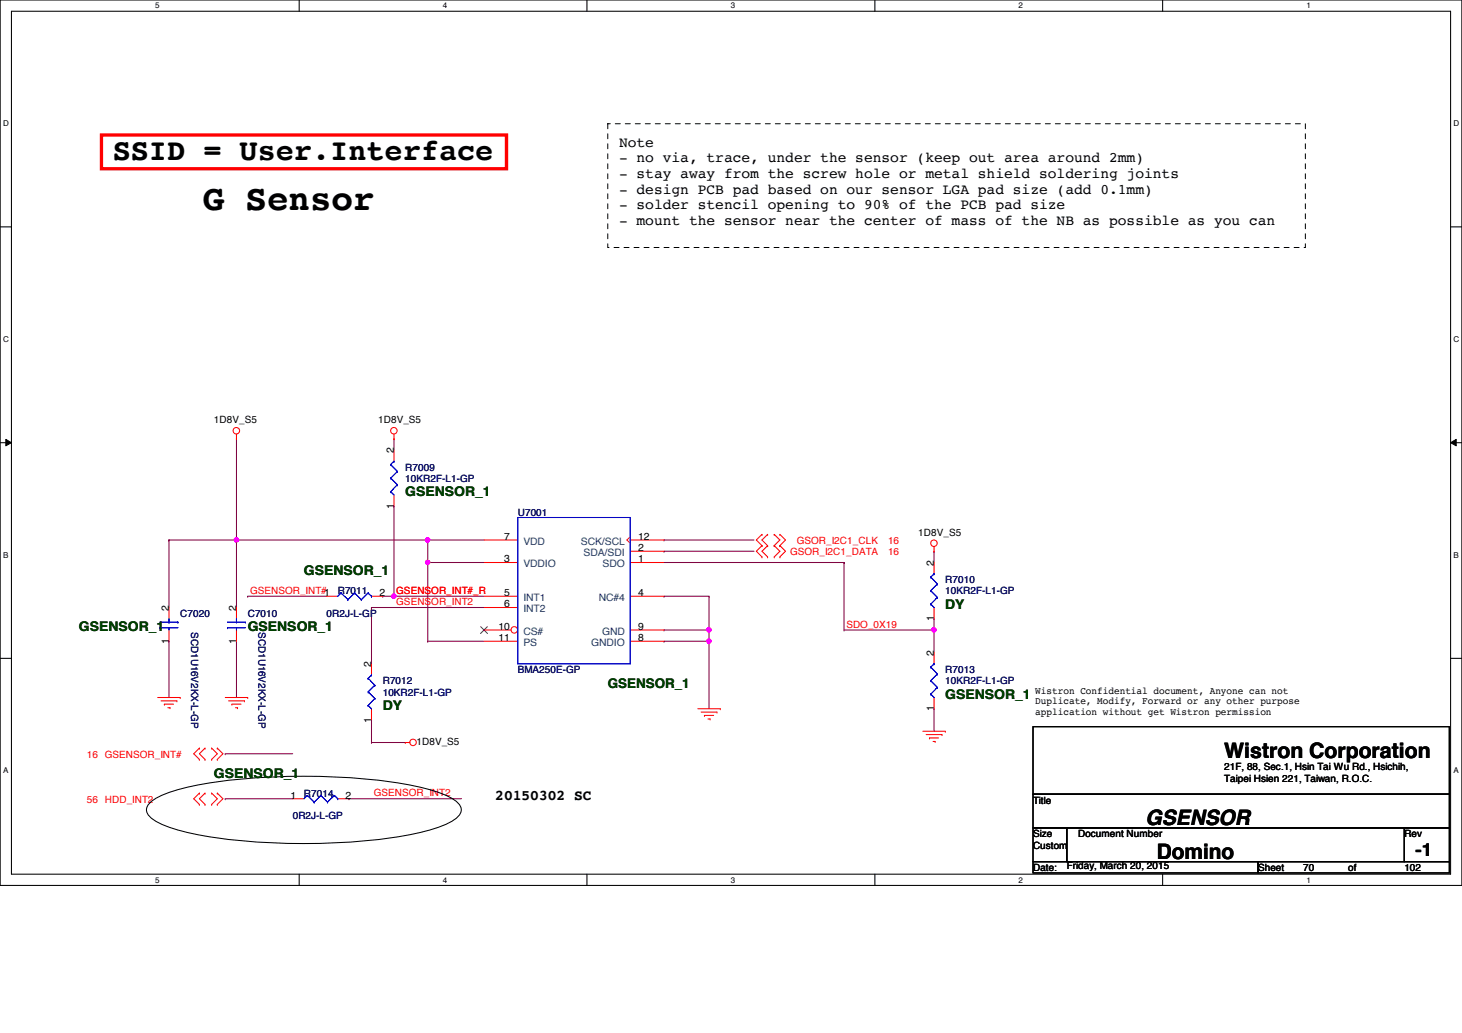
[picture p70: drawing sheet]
<svg xmlns="http://www.w3.org/2000/svg" width="297mm" height="210mm" viewBox="0 0 297 210" stroke-linecap="round" stroke-linejoin="round" font-family="sans-serif">
<defs><g id="words">
<text font-size="7.3" x="41.2" y="42.7">G Sensor</text>
<text font-size="6.1" x="22.9" y="32.6">SSID = User.Interface</text>
<g font-size="4.3">
<text x="248.7" y="154">Wistron Corporation</text>
<text x="232.7" y="167.6">GSENSOR</text>
<text x="235" y="174.5">Domino</text>
</g>
<text font-size="3.6" x="287.6" y="173.9">-1</text>
<g font-size="3">
<text x="125.8" y="29.8">Note</text>
<text x="125.8" y="33">- no via, trace, under the sensor (keep out area around 2mm)</text>
<text x="125.8" y="36.1">- stay away from the screw hole or metal shield soldering joints</text>
<text x="125.8" y="39.3">- design PCB pad based on our sensor LGA pad size (add 0.1mm)</text>
<text x="125.8" y="42.5">- solder stencil opening to 90% of the PCB pad size</text>
<text x="125.8" y="45.7">- mount the sensor near the center of mass of the NB as possible as you can</text>
<text x="100.6" y="162.5">20150302 SC</text>
</g>
<g font-size="2.7" fill="#004000">
<text x="82.3" y="100.8">GSENSOR_1</text>
<text x="61.8" y="116.8">GSENSOR_1</text>
<text x="192.1" y="123.7">DY</text>
<text x="16" y="128.3">GSENSOR_1</text>
<text x="50.3" y="128.3">GSENSOR_1</text>
<text x="123.5" y="139.7">GSENSOR_1</text>
<text x="192.1" y="142">GSENSOR_1</text>
<text x="77.8" y="144.3">DY</text>
<text x="43.5" y="158">GSENSOR_1</text>
</g>
<g font-size="2.1">
<text x="80" y="92.1" transform="rotate(-90 80 92.1)">2</text>
<text x="80" y="103.4" transform="rotate(-90 80 103.4)">1</text>
<text x="102.4" y="109.7">7</text>
<text x="129.7" y="109.7">12</text>
<text x="129.7" y="112">2</text>
<text x="102.4" y="114.3">3</text>
<text x="129.7" y="114.3">1</text>
<text x="189.7" y="115" transform="rotate(-90 189.7 115)">2</text>
<text x="34.3" y="124.1" transform="rotate(-90 34.3 124.1)">2</text>
<text x="48" y="124.1" transform="rotate(-90 48 124.1)">2</text>
<text x="77.1" y="121.1">2</text>
<text x="102.4" y="121.1">5</text>
<text x="102.4" y="123.4">6</text>
<text x="129.7" y="121.1">4</text>
<text x="34.3" y="130.8" transform="rotate(-90 34.3 130.8)">1</text>
<text x="48" y="130.8" transform="rotate(-90 48 130.8)">1</text>
<text x="101.3" y="130.3">11</text>
<text x="101.3" y="128">10</text>
<text x="129.7" y="128">9</text>
<text x="129.7" y="130.3">8</text>
<text x="189.7" y="126.2" transform="rotate(-90 189.7 126.2)">1</text>
<text x="75.4" y="135.6" transform="rotate(-90 75.4 135.6)">2</text>
<text x="189.7" y="133.3" transform="rotate(-90 189.7 133.3)">2</text>
<text x="75.4" y="146.8" transform="rotate(-90 75.4 146.8)">1</text>
<text x="189.7" y="144.5" transform="rotate(-90 189.7 144.5)">1</text>
<text x="59" y="162.3">1</text>
<text x="70.2" y="162.3">2</text>
</g>
<g font-size="2.1" fill="#004080">
<text x="106.3" y="110.7">VDD</text>
<text x="118" y="110.7">SCK/SCL</text>
<text x="118.6" y="113">SDA/SDI</text>
<text x="106.3" y="115.3">VDDIO</text>
<text x="122.4" y="115.3">SDO</text>
<text x="106.3" y="122.1">INT1</text>
<text x="106.3" y="124.4">INT2</text>
<text x="121.7" y="122.1">NC#4</text>
<text x="106.3" y="129">CS#</text>
<text x="106.3" y="131.3">PS</text>
<text x="120.1" y="131.3">GNDIO</text>
<text x="122.3" y="129">GND</text>
</g>
<g font-size="2">
<text x="43.5" y="86">1D8V_S5</text>
<text x="76.8" y="86">1D8V_S5</text>
<text x="186.6" y="108.9">1D8V_S5</text>
<text x="210.4" y="141">Wistron Confidential document, Anyone can not</text>
<text x="210.4" y="143.1">Duplicate, Modify, Forward or any other purpose</text>
<text x="210.4" y="145.2">application without get Wistron permission</text>
<text x="84.6" y="151.4">1D8V_S5</text>
<text x="248.7" y="156.4">21F, 88, Sec.1, Hsin Tai Wu Rd., Hsichih,</text>
<text x="248.7" y="158.8">Taipei Hsien 221, Taiwan, R.O.C.</text>
<text x="209.9" y="163.3">Title</text>
<text x="209.9" y="170.1">Size</text>
<text x="209.9" y="172.4">Custom</text>
<text x="219" y="170.1">Document Number</text>
<text x="285.3" y="170.1">Rev</text>
<text x="209.9" y="177">Date:</text>
<text x="216.7" y="176.6">Friday, March 20, 2015</text>
<text x="255.6" y="177">Sheet</text>
<text x="264.8" y="177">70</text>
<text x="273.9" y="177">of</text>
<text x="285.3" y="177">102</text>
</g>
<g font-size="2" fill="#000080">
<text x="82.3" y="95.6">R7009</text>
<text x="82.3" y="97.9">10KR2F-L1-GP</text>
<text x="105.2" y="104.8">U7001</text>
<text x="192.1" y="118.5">R7010</text>
<text x="36.6" y="125.3">C7020</text>
<text x="50.3" y="125.3">C7010</text>
<text x="66.3" y="125.4">0R2J-L-GP</text>
<text x="68.6" y="120.8">R7011</text>
<text x="192.1" y="120.8">10KR2F-L1-GP</text>
<text x="38.8" y="128.5" transform="rotate(90 38.8 128.5)">SCD1U16V2KX-L-GP</text>
<text x="52.5" y="128.5" transform="rotate(90 52.5 128.5)">SCD1U16V2KX-L-GP</text>
<text x="105.2" y="136.8">BMA250E-GP</text>
<text x="192.1" y="136.8">R7013</text>
<text x="77.8" y="139.1">R7012</text>
<text x="77.8" y="141.4">10KR2F-L1-GP</text>
<text x="192.1" y="139.1">10KR2F-L1-GP</text>
<text x="61.8" y="161.9">R7014</text>
<text x="59.5" y="166.5">0R2J-L-GP</text>
</g>
<g font-size="2" fill="#f00">
<text x="160.5" y="112.8">GSOR_I2C1_DATA</text>
<text x="161.9" y="110.5">GSOR_I2C1_CLK</text>
<text x="180.4" y="112.8">16</text>
<text x="180.4" y="110.5">16</text>
<text x="50.8" y="120.7">GSENSOR_INT#1</text>
<text x="80.5" y="120.7">GSENSOR_INT#_R</text>
<text x="80.5" y="123">GSENSOR_INT2</text>
<text x="172" y="127.6">SDO_0X19</text>
<text x="17.7" y="153.9">16 GSENSOR_INT#</text>
<text x="75.9" y="161.8">GSENSOR_INT2</text>
<text x="17.6" y="163.1">56 HDD_INT2</text>
</g>
<g font-size="1.6">
<text x="31.5" y="1.7">5</text>
<text x="90" y="1.7">4</text>
<text x="148.5" y="1.7">3</text>
<text x="207" y="1.7">2</text>
<text x="265.4" y="1.7">1</text>
<text x=".6" y="25.6">D</text>
<text x="295.3" y="25.6">D</text>
<text x=".6" y="69.4">C</text>
<text x="295.3" y="69.4">C</text>
<text x=".6" y="113.3">B</text>
<text x="295.3" y="113.3">B</text>
<text x=".6" y="157.1">A</text>
<text x="295.3" y="157.1">A</text>
<text x="31.5" y="179.3">5</text>
<text x="90" y="179.3">4</text>
<text x="148.5" y="179.3">3</text>
<text x="207" y="179.3">2</text>
<text x="265.4" y="179.3">1</text>
</g>
</g></defs>
<path d="M0 0h297v179.9h-297zM2.3 2.3h292.4v175.3h-292.4z" fill="none" stroke="#000" stroke-width=".21"/>
<g fill="#fff">
<path d="M31.5 .3h.9v1.8h-.9z"/>
<path d="M31.5 177.9h.9v1.8h-.9z"/>
</g>
<path d="M60.8 0v2.3M60.8 177.6v2.3" fill="none" stroke="#000" stroke-width=".21"/>
<g fill="#fff">
<path d="M90 .3h.9v1.8h-.9z"/>
<path d="M90 177.9h.9v1.8h-.9z"/>
</g>
<path d="M119.2 0v2.3M119.2 177.6v2.3" fill="none" stroke="#000" stroke-width=".21"/>
<g fill="#fff">
<path d="M148.5 .3h.8v1.8h-.8z"/>
<path d="M148.5 177.9h.8v1.8h-.8z"/>
</g>
<path d="M177.8 0v2.3M177.8 177.6v2.3" fill="none" stroke="#000" stroke-width=".21"/>
<g fill="#fff">
<path d="M207 .3h.9v1.8h-.9z"/>
<path d="M207 177.9h.9v1.8h-.9z"/>
</g>
<path d="M236.2 0v2.3M236.2 177.6v2.3" fill="none" stroke="#000" stroke-width=".21"/>
<g fill="#fff">
<path d="M265.4 .3h.9v1.8h-.9z"/>
<path d="M265.4 177.9h.9v1.8h-.9z"/>
<path d="M.6 24.2h1.2v1.8h-1.2z"/>
<path d="M295.3 24.2h1.2v1.8h-1.2z"/>
<path d="M.6 68h1.2v1.8h-1.2z"/>
<path d="M295.3 68h1.2v1.8h-1.2z"/>
</g>
<path d="M0 46.1h2.3M294.7 46.1h2.3" fill="none" stroke="#000" stroke-width=".21"/>
<g fill="#fff">
<path d="M.6 111.8h1.1v1.9h-1.1z"/>
<path d="M295.3 111.8h1.1v1.9h-1.1z"/>
</g>
<path d="M0 90h2.3M294.7 90h2.3" fill="none" stroke="#000" stroke-width=".21"/>
<path d="M1.2 89.3l1.1 .7-1.1 .6zM294.7 90l1.2-.7v1.3z" fill="#000"/>
<path d="M1.2 89.3l1.1 .7-1.1 .6zM294.7 90l1.2-.7v1.3z" fill="none" stroke="#000" stroke-width=".2"/>
<g fill="#fff">
<path d="M.6 155.7h1.1v1.8h-1.1z"/>
<path d="M295.3 155.7h1.1v1.8h-1.1z"/>
</g>
<path d="M0 133.8h2.3M294.7 133.8h2.3" fill="none" stroke="#000" stroke-width=".21"/>
<g fill="none" stroke="#800040" stroke-width=".21">
<path d="M80 89.2h.1M80 89.2v2.2M48 109.7h38.9M48 109.7h.1M86.9 114.3h.1M86.9 114.3h11.4M134.9 109.7h18.3M134.9 109.7h.1M189.8 112h.1M189.8 112v2.3M75.5 123.4h.1M75.5 123.4v11.5"/>
<path d="M189.8 144h.1M189.8 144v4.6"/>
</g>
<circle cx="48" cy="109.7" r=".45" fill="#f0f"/>
<circle cx="48" cy="109.7" r=".45" fill="none" stroke="#f0f" stroke-width=".21"/>
<path d="M86.9 109.7h.1M86.9 114.3h.1M86.9 109.7v20.6" fill="none" stroke="#800040" stroke-width=".21"/>
<circle cx="86.9" cy="114.3" r=".45" fill="#f0f"/>
<circle cx="86.9" cy="114.3" r=".45" fill="none" stroke="#f0f" stroke-width=".21"/>
<g fill="none" stroke="#800040" stroke-width=".21">
<path d="M48 89.2h.1M48 89.2v34.2M34.3 109.7h.1M34.3 109.7h13.7M48 109.7h.1M86.9 109.7h.1M86.9 109.7h11.4M50.3 121.2h.1M50.3 121.2h16M80 121.2h18.3M80 121.2h.1M86.9 130.3h.1"/>
<path d="M86.9 130.3h11.4M134.9 128h9.2M134.9 128h.1M144.1 130.3h.1M144.1 130.3v13.7M189.8 128h.1M189.8 128v4.6"/>
</g>
<circle cx="86.9" cy="109.7" r=".45" fill="#f0f"/>
<circle cx="86.9" cy="109.7" r=".45" fill="none" stroke="#f0f" stroke-width=".21"/>
<path d="M75.5 123.4h.1M75.5 123.4h22.8M144.1 128h.1M144.1 128v2.3" fill="none" stroke="#800040" stroke-width=".21"/>
<circle cx="144" cy="128" r=".45" fill="#f0f"/>
<circle cx="144" cy="128" r=".45" fill="none" stroke="#f0f" stroke-width=".21"/>
<path d="M134.9 130.3h9.2M134.9 130.3h.1" fill="none" stroke="#800040" stroke-width=".21"/>
<circle cx="144" cy="130.3" r=".45" fill="#f0f"/>
<circle cx="144" cy="130.3" r=".45" fill="none" stroke="#f0f" stroke-width=".21"/>
<g fill="none" stroke="#800040" stroke-width=".21">
<path d="M34.3 109.7h.1M34.3 109.7v13.7M134.9 112h18.3M134.9 112h.1M134.9 114.3h36.6M171.5 114.3h.1M171.5 114.3v13.7M48 130.3h.1M48 130.3v11.4M134.9 121.2h9.2M134.9 121.2h.1M144.1 121.2h.1"/>
<path d="M144.1 121.2v6.8M171.5 128h.1M189.8 125.7h.1M189.8 125.7v2.3h-18.3M75.5 150.9h.1M75.5 146.3h.1M75.5 146.3v4.6M75.5 150.9h6.8"/>
</g>
<circle cx="189.7" cy="128" r=".45" fill="#f0f"/>
<circle cx="189.7" cy="128" r=".45" fill="none" stroke="#f0f" stroke-width=".21"/>
<path d="M80 102.9h.1M80 102.9v18.3h-2.2M77.8 121.2h.1" fill="none" stroke="#800040" stroke-width=".21"/>
<circle cx="80" cy="121.1" r=".45" fill="#f0f"/>
<circle cx="80" cy="121.1" r=".45" fill="none" stroke="#f0f" stroke-width=".21"/>
<path d="M34.3 130.3h.1M34.3 130.3v11.4M45.8 153.2h.1M45.8 153.2h13.7M45.8 162.3h.1M45.8 162.3h13.7M70.9 162.3h22.9M70.9 162.3h.1" fill="none" stroke="#800040" stroke-width=".21"/>
<g fill="none" stroke="#f00" stroke-width=".21">
<path d="M48 89.2h.1M48 88.2v1M80 89.2h.1M80 88.2v1M98.3 114.3h6.9M98.3 109.7h6.9M128.1 114.3h6.8M128.1 112h6.8M154.8 113.2h.1M154.8 110.9h.1M154.8 108.6h.1M154.8 110.9l-1.1 1.1 1.1 1.2"/>
<path d="M154.8 108.6l-1.1 1.1 1.1 1.2M156 113.2h.1M156 110.9h.1M156 108.6h.1M156 110.9l-1.2 1.1 1.2 1.2M156 108.6l-1.2 1.1 1.2 1.2M157.3 110.9h.1M157.3 113.2h.1M157.3 108.6h.1M157.3 110.9l1.2 1.1-1.2 1.2M157.3 108.6l1.2 1.1-1.2 1.2M158.5 110.9l1.1 1.1-1.1 1.2"/>
<path d="M158.5 108.6l1.1 1.1-1.1 1.2M158.5 113.2h.1M158.5 110.9h.1M158.5 108.6h.1M189.8 112h.1M189.8 111.1v.9M189.8 114.3v2.3M75.5 134.9v2.3M128.1 130.3h6.8M128.1 128h6.8M128.1 121.2h6.8M189.8 123.4v2.3"/>
<path d="M32 141.7h4.6M32.7 142.4h3.2M33.4 143.1h1.9M33.4 143.1h.1M34.1 143.8h.4M34.5 143.8h.1M35.9 142.4h.1M36.6 141.7h.1M40.5 154.3h.1M40.5 152h.1M40.5 152l-1.1 1.2 1.1 1.1M41.7 152l-1.2 1.2 1.2 1.1"/>
<path d="M41.7 152h.1M41.7 154.3h.1M43 154.3h.1M43 152h.1M43 152l1.2 1.2-1.2 1.1M44.2 152l1.1 1.2-1.1 1.1M44.2 154.3h.1M44.2 152h.1M45.8 141.7h4.5M46.4 142.4h3.3M47.1 143.1h1.9M47.1 143.1h.1"/>
<path d="M47.8 143.8h.5M48.3 143.8h.1M49.7 142.4h.1M50.3 141.7h.1M75.5 144v2.3M82.3 150.9h1M82.3 150.9h.1M141.8 144h4.5M142.4 144.7h3.3M143.1 145.4h1.9M143.1 145.4h.1M143.8 146.1h.5"/>
<path d="M144.3 146.1h.1M145.7 144.7h.1M146.3 144h.1M187.5 148.6h4.6M188.2 149.3h3.2M188.8 149.9h.1M188.8 149.9h1.9M189.6 150.7h.4M190 150.7h.1M191.4 149.3h.1M192.1 148.6h.1M40.5 163.4h.1"/>
<path d="M40.5 161.2h.1M40.5 161.2l-1.1 1.1 1.1 1.1M41.7 161.2l-1.2 1.1 1.2 1.1M41.7 161.2h.1M41.7 163.4h.1M43 163.4h.1M43 161.2h.1M43 161.2l1.2 1.1-1.2 1.1M44.2 161.2l1.1 1.1-1.1 1.1M44.2 163.4h.1M44.2 161.2h.1"/>
<circle cx="48" cy="87.5" r=".66"/>
<circle cx="80" cy="87.5" r=".66"/>
<circle cx="189.7" cy="110.4" r=".66"/>
<circle cx="83.9" cy="150.9" r=".66"/>
</g>
<path d="M209.9 147.7h84.6v13.7h-84.6zM30.2 163.4a13.1 13.1 0 0 1 6.3-3.1 111.2 111.2 0 0 1 30.7-2.5 85.7 85.7 0 0 1 21.2 3 11.5 11.5 0 0 1 4.9 2.6 1.85 1.85 0 0 1-.6 2.9 19.8 19.8 0 0 1-7.5 2.9 125.8 125.8 0 0 1-47 0 19.7 19.7 0 0 1-7.4-2.9 1.92 1.92 0 0 1-.6-2.9zM209.9 161.4h84.6v6.8h-84.6zM209.9 168.2h6.8v6.9h-6.8zM209.9 175.1h45.7v2.3h-45.7zM216.7 168.2h68.6v6.9h-68.6zM255.6 175.1h38.9v2.3h-38.9zM285.3 168.2h9.2v6.9h-9.2z" fill="none" stroke="#000" stroke-width=".21"/>
<path d="M20.6 27.4h82.3v6.9h-82.3z" fill="none" stroke="#f00" stroke-width=".68"/>
<path d="M123.5 25.1h141.7v25.2h-141.7z" fill="none" stroke="#000" stroke-width=".2" stroke-dasharray="1 1 1 1 1 1 1 1"/>
<g fill="none" stroke="#00f" stroke-width=".21">
<path d="M189.1 117.3l1.4 1.4M189.1 117.3h.1M189.8 116.6h.1M189.8 116.6l-.7 .7M190.5 118.7h.1M190.5 118.7l-1.4 1.3M74.8 137.8h.1M74.8 137.8l1.4 1.4M75.5 137.2h.1M75.5 137.2l-.7 .6M76.2 139.2l-1.4 1.4M76.2 139.2h.1"/>
<path d="M189.1 120l1.4 1.4M189.1 122.8l.7 .6M189.1 122.8h.1M189.1 120h.1M190.5 121.4h.1M190.5 121.4l-1.4 1.4M74.8 143.3l.7 .7M74.8 143.3h.1M74.8 140.6h.1M74.8 140.6l1.4 1.3M76.2 141.9l-1.4 1.4M76.2 141.9h.1"/>
</g>
<circle cx="104.5" cy="128" r=".66" fill="#fff"/>
<g fill="none" stroke="#f00" stroke-width=".21">
<path d="M80 91.4v2.3M80 100.6v2.3M128.1 109.1l-.7 .6 .7 .7M128.1 109.7h6.8M34.3 123.4v2.3M34.3 128v2.3M48 123.4v2.3M48 128v2.3M66.3 121.2h2.3M75.5 121.2h2.3M98.3 128h5.5M98.3 130.3h6.9"/>
<path d="M98.3 121.2h6.9M98.3 123.4h6.9M189.8 132.6v2.3M189.8 141.7v2.3M59.5 162.3h2.3M68.6 162.3h2.3"/>
<circle cx="104.5" cy="128" r=".66"/>
</g>
<path d="M97.7 127.3l1.4 1.4M99 127.3l-1.4 1.4" fill="none" stroke="#804000" stroke-width=".2"/>
<g fill="none" stroke="#00f" stroke-width=".21">
<path d="M79.4 97.2l1.3 1.3M79.4 94.4l1.3 1.4M79.4 99.9l.6 .7M79.4 99.9h.1M79.4 97.2h.1M79.4 94.4h.1M80 93.7h.1M80 93.7l-.6 .7M80.7 98.5h.1M80.7 95.8h.1M80.7 98.5l-1.3 1.4M80.7 95.8l-1.3 1.4"/>
<path d="M105.2 105.2h22.9v29.7h-22.9zM32.5 127.6h3.6M32.5 127.6h.1M32.5 126.4h3.6M34.3 127.6h.1M34.3 126.4h.1M34.3 125.7v.7M34.3 127.6v.4M36.1 126.4h.1M46.2 127.6h.1M46.2 126.4h3.7M46.2 127.6h3.7"/>
<path d="M48 127.6h.1M48 126.4h.1M48 125.7v.7M48 127.6v.4M49.9 126.4h.1M69.3 120.5h.1M69.3 120.5l1.4 1.3M69.3 120.5l-.7 .7M70.7 121.8h.1M72 120.5l-1.3 1.3M72 120.5h.1M72 120.5l1.4 1.3"/>
<path d="M73.4 121.8h.1M74.8 120.5h.1M74.8 120.5l.7 .7M74.8 120.5l-1.4 1.3M75.5 121.2h.1M189.1 138.3l1.4 1.4M189.1 135.6l1.4 1.3M189.1 138.3h.1M189.1 135.6h.1M189.8 134.9h.1M189.8 134.9l-.7 .7M190.5 139.7h.1"/>
<path d="M190.5 136.9h.1M190.5 139.7l-1.4 1.4M190.5 136.9l-1.4 1.4M189.1 141.1l.7 .6M189.1 141.1h.1M62.4 161.6h.1M62.4 161.6l1.4 1.4M62.4 161.6l-.6 .7M63.8 163h.1M65.2 161.6l-1.4 1.4M65.2 161.6h.1M65.2 161.6l1.3 1.4"/>
<path d="M66.5 163h.1M67.9 161.6l-1.4 1.4M67.9 161.6h.1M67.9 161.6l.7 .7M68.6 162.3h.1"/>
</g>
<circle cx="48" cy="109.7" r=".45" fill="#f0f"/>
<circle cx="48" cy="109.7" r=".45" fill="none" stroke="#f0f" stroke-width=".21"/>
<circle cx="86.9" cy="114.3" r=".45" fill="#f0f"/>
<circle cx="86.9" cy="114.3" r=".45" fill="none" stroke="#f0f" stroke-width=".21"/>
<circle cx="86.9" cy="109.7" r=".45" fill="#f0f"/>
<circle cx="86.9" cy="109.7" r=".45" fill="none" stroke="#f0f" stroke-width=".21"/>
<circle cx="144" cy="128" r=".45" fill="#f0f"/>
<circle cx="144" cy="128" r=".45" fill="none" stroke="#f0f" stroke-width=".21"/>
<circle cx="144" cy="130.3" r=".45" fill="#f0f"/>
<circle cx="144" cy="130.3" r=".45" fill="none" stroke="#f0f" stroke-width=".21"/>
<circle cx="189.7" cy="128" r=".45" fill="#f0f"/>
<circle cx="189.7" cy="128" r=".45" fill="none" stroke="#f0f" stroke-width=".21"/>
<circle cx="80" cy="121.1" r=".45" fill="#f0f"/>
<circle cx="80" cy="121.1" r=".45" fill="none" stroke="#f0f" stroke-width=".21"/>
<use href="#words"/>
</svg>
